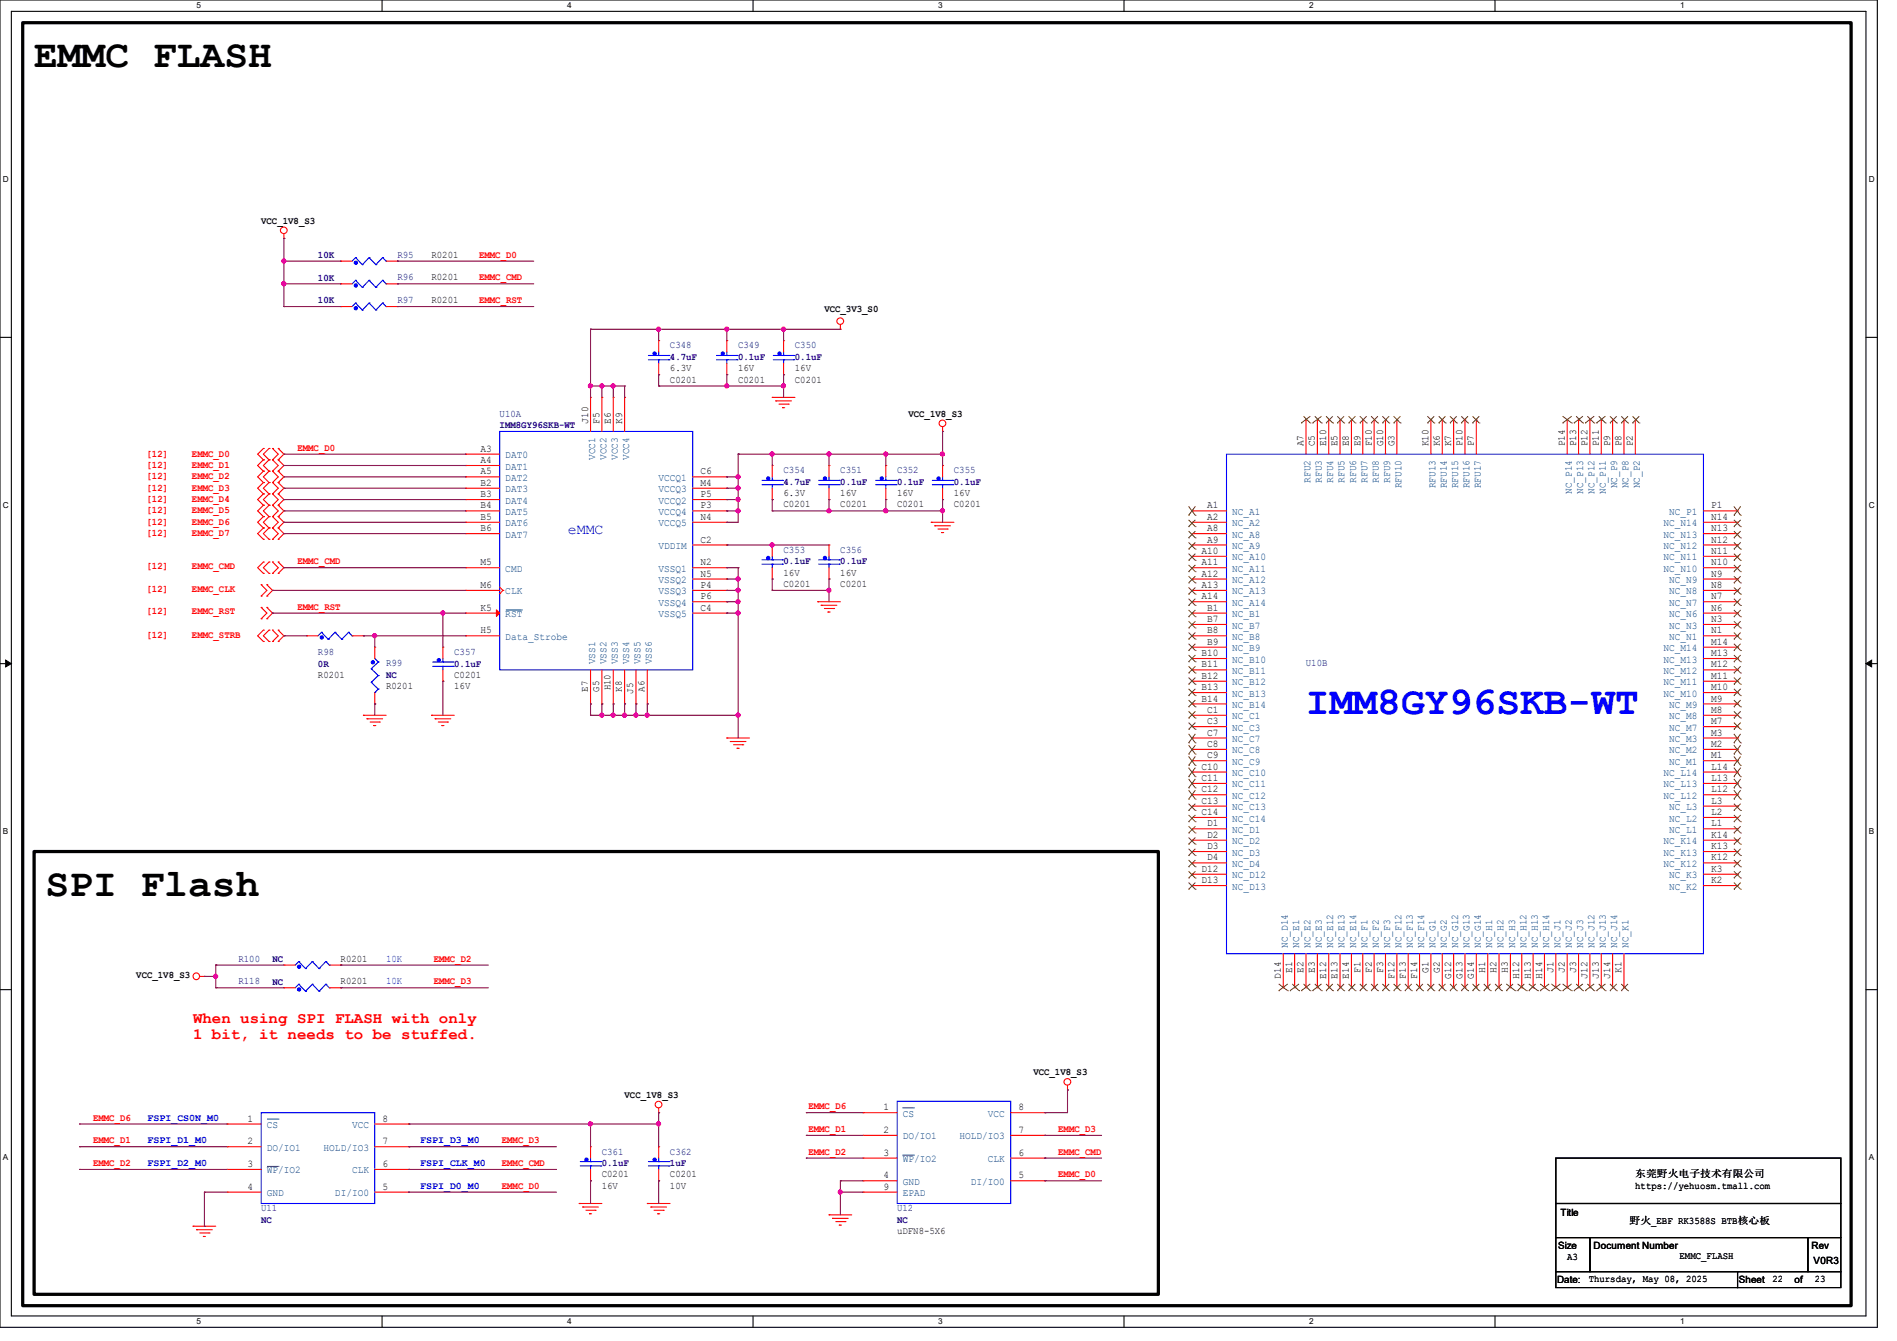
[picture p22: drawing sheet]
<svg xmlns="http://www.w3.org/2000/svg" width="297mm" height="210mm" viewBox="0 0 297 210" stroke-linecap="round" stroke-linejoin="round" font-family="sans-serif">
<defs><g id="words">
<g font-size="6.2">
<text x="5.3" y="10.5">EMMC FLASH</text>
<text x="7.1" y="140.3">SPI Flash</text>
</g>
<text font-size="6.2" fill="#00f" x="204.5" y="111.9">IMM8GY96SKB-WT</text>
<g font-size="2.5" fill="#f00">
<text x="30.2" y="160.2">When using SPI FLASH with only</text>
<text x="30.2" y="162.7">1 bit, it needs to be stuffed.</text>
</g>
<text font-size="2.3" fill="#00f" x="88.9" y="83.7">eMMC</text>
<g font-size="1.6">
<text x="40.9" y="35.1">VCC_1V8_S3</text>
<text x="67.6" y="40.3">R0201</text>
<text x="67.6" y="43.9">R0201</text>
<text x="67.6" y="47.5">R0201</text>
<text x="129.1" y="48.9">VCC_3V3_S0</text>
<text x="104.9" y="59.9">C0201</text>
<text x="104.9" y="58.1">6.3V</text>
<text x="115.6" y="59.9">C0201</text>
<text x="115.6" y="58.1">16V</text>
<text x="124.4" y="59.9">C0201</text>
<text x="124.4" y="58.1">16V</text>
<text x="142.2" y="65.3">VCC_1V8_S3</text>
<text x="75.2" y="70.7">A3</text>
<text x="92.1" y="66.3" transform="rotate(-90 92.1 66.3)">J10</text>
<text x="93.9" y="66.3" transform="rotate(-90 93.9 66.3)">F5</text>
<text x="95.6" y="66.3" transform="rotate(-90 95.6 66.3)">E6</text>
<text x="97.4" y="66.3" transform="rotate(-90 97.4 66.3)">K9</text>
<text x="204.1" y="69.9" transform="rotate(-90 204.1 69.9)">A7</text>
<text x="205.9" y="69.9" transform="rotate(-90 205.9 69.9)">C5</text>
<text x="207.6" y="69.9" transform="rotate(-90 207.6 69.9)">E10</text>
<text x="209.4" y="69.9" transform="rotate(-90 209.4 69.9)">E5</text>
<text x="211.2" y="69.9" transform="rotate(-90 211.2 69.9)">E8</text>
<text x="213" y="69.9" transform="rotate(-90 213 69.9)">E9</text>
<text x="214.8" y="69.9" transform="rotate(-90 214.8 69.9)">F10</text>
<text x="216.5" y="69.9" transform="rotate(-90 216.5 69.9)">G10</text>
<text x="218.3" y="69.9" transform="rotate(-90 218.3 69.9)">G3</text>
<text x="223.6" y="69.9" transform="rotate(-90 223.6 69.9)">K10</text>
<text x="225.4" y="69.9" transform="rotate(-90 225.4 69.9)">K6</text>
<text x="227.2" y="69.9" transform="rotate(-90 227.2 69.9)">K7</text>
<text x="229" y="69.9" transform="rotate(-90 229 69.9)">P10</text>
<text x="230.8" y="69.9" transform="rotate(-90 230.8 69.9)">P7</text>
<text x="245" y="69.9" transform="rotate(-90 245 69.9)">P14</text>
<text x="246.8" y="69.9" transform="rotate(-90 246.8 69.9)">P13</text>
<text x="248.5" y="69.9" transform="rotate(-90 248.5 69.9)">P12</text>
<text x="250.3" y="69.9" transform="rotate(-90 250.3 69.9)">P11</text>
<text x="252.1" y="69.9" transform="rotate(-90 252.1 69.9)">P9</text>
<text x="253.9" y="69.9" transform="rotate(-90 253.9 69.9)">P8</text>
<text x="255.7" y="69.9" transform="rotate(-90 255.7 69.9)">P2</text>
<text x="75.2" y="77.9">B3</text>
<text x="75.2" y="76.1">B2</text>
<text x="75.2" y="74.3">A5</text>
<text x="75.2" y="72.5">A4</text>
<text x="109.7" y="74.3">C6</text>
<text x="109.7" y="77.9">P5</text>
<text x="109.7" y="76.1">M4</text>
<text x="122.7" y="77.7">6.3V</text>
<text x="131.6" y="77.7">16V</text>
<text x="140.4" y="77.7">16V</text>
<text x="149.3" y="77.7">16V</text>
<text x="75.2" y="83.2">B6</text>
<text x="75.2" y="81.4">B5</text>
<text x="75.2" y="79.6">B4</text>
<text x="109.7" y="79.6">P3</text>
<text x="109.7" y="81.4">N4</text>
<text x="122.7" y="79.5">C0201</text>
<text x="131.6" y="79.5">C0201</text>
<text x="140.4" y="79.5">C0201</text>
<text x="149.3" y="79.5">C0201</text>
<text x="189" y="79.6">A1</text>
<text x="189" y="81.4">A2</text>
<text x="189" y="83.2">A8</text>
<text x="267.9" y="79.6">P1</text>
<text x="267.9" y="81.4">N14</text>
<text x="267.9" y="83.2">N13</text>
<text x="75.2" y="88.5">M5</text>
<text x="109.7" y="85">C2</text>
<text x="109.7" y="88.5">N2</text>
<text x="188.1" y="86.7">A10</text>
<text x="188.1" y="88.5">A11</text>
<text x="189" y="85">A9</text>
<text x="267.9" y="85">N12</text>
<text x="267.9" y="86.7">N11</text>
<text x="267.9" y="88.5">N10</text>
<text x="75.2" y="92.1">M6</text>
<text x="75.2" y="95.6">K5</text>
<text x="109.7" y="90.3">N5</text>
<text x="109.7" y="92.1">P4</text>
<text x="109.7" y="93.9">P6</text>
<text x="109.7" y="95.6">C4</text>
<text x="122.7" y="91.9">C0201</text>
<text x="122.7" y="90.1">16V</text>
<text x="131.6" y="91.9">C0201</text>
<text x="131.6" y="90.1">16V</text>
<text x="188.1" y="90.3">A12</text>
<text x="188.1" y="92.1">A13</text>
<text x="188.1" y="93.9">A14</text>
<text x="189" y="95.6">B1</text>
<text x="267.9" y="90.3">N9</text>
<text x="267.9" y="92.1">N8</text>
<text x="267.9" y="93.9">N7</text>
<text x="267.9" y="95.6">N6</text>
<text x="75.2" y="99.2">H5</text>
<text x="189" y="97.4">B7</text>
<text x="189" y="99.2">B8</text>
<text x="189" y="101">B9</text>
<text x="267.9" y="97.4">N3</text>
<text x="267.9" y="99.2">N1</text>
<text x="267.9" y="101">M14</text>
<text x="49.8" y="106.1">R0201</text>
<text x="60.4" y="107.9">R0201</text>
<text x="71.1" y="106.1">C0201</text>
<text x="71.1" y="107.9">16V</text>
<text x="188.1" y="102.7">B10</text>
<text x="188.1" y="104.5">B11</text>
<text x="188.1" y="106.3">B12</text>
<text x="267.9" y="102.7">M13</text>
<text x="267.9" y="104.5">M12</text>
<text x="267.9" y="106.3">M11</text>
<text x="92" y="108.3" transform="rotate(-90 92 108.3)">E7</text>
<text x="93.8" y="108.3" transform="rotate(-90 93.8 108.3)">G5</text>
<text x="95.6" y="108.1" transform="rotate(-90 95.6 108.1)">H10</text>
<text x="97.4" y="108.3" transform="rotate(-90 97.4 108.3)">K8</text>
<text x="99.1" y="108.6" transform="rotate(-90 99.1 108.6)">J5</text>
<text x="100.9" y="108.3" transform="rotate(-90 100.9 108.3)">A6</text>
<text x="188.1" y="108.1">B13</text>
<text x="188.1" y="109.9">B14</text>
<text x="189" y="111.6">C1</text>
<text x="189" y="113.4">C3</text>
<text x="267.9" y="108.1">M10</text>
<text x="267.9" y="109.9">M9</text>
<text x="267.9" y="111.6">M8</text>
<text x="267.9" y="113.4">M7</text>
<text x="189" y="115.2">C7</text>
<text x="189" y="117">C8</text>
<text x="189" y="118.7">C9</text>
<text x="267.9" y="118.7">M1</text>
<text x="267.9" y="117">M2</text>
<text x="267.9" y="115.2">M3</text>
<text x="188.1" y="120.5">C10</text>
<text x="188.1" y="122.3">C11</text>
<text x="188.1" y="124.1">C12</text>
<text x="188.1" y="125.9">C13</text>
<text x="267.9" y="125.9">L3</text>
<text x="267.9" y="124.1">L12</text>
<text x="267.9" y="122.3">L13</text>
<text x="267.9" y="120.5">L14</text>
<text x="188.1" y="127.6">C14</text>
<text x="189" y="129.4">D1</text>
<text x="189" y="131.2">D2</text>
<text x="267.9" y="131.2">K14</text>
<text x="267.9" y="129.4">L1</text>
<text x="267.9" y="127.6">L2</text>
<text x="188.1" y="136.5">D12</text>
<text x="189" y="133">D3</text>
<text x="189" y="134.7">D4</text>
<text x="267.9" y="136.5">K3</text>
<text x="267.9" y="134.7">K12</text>
<text x="267.9" y="133">K13</text>
<text x="188.1" y="138.3">D13</text>
<text x="267.9" y="138.3">K2</text>
<text x="21.3" y="153.1">VCC_1V8_S3</text>
<text x="53.3" y="150.6">R0201</text>
<text x="53.3" y="154.1">R0201</text>
<text x="200.5" y="153.3" transform="rotate(-90 200.5 153.3)">D14</text>
<text x="202.3" y="152.4" transform="rotate(-90 202.3 152.4)">E1</text>
<text x="204.1" y="152.4" transform="rotate(-90 204.1 152.4)">E2</text>
<text x="205.9" y="152.4" transform="rotate(-90 205.9 152.4)">E3</text>
<text x="207.6" y="153.3" transform="rotate(-90 207.6 153.3)">E12</text>
<text x="209.4" y="153.3" transform="rotate(-90 209.4 153.3)">E13</text>
<text x="211.2" y="153.3" transform="rotate(-90 211.2 153.3)">E14</text>
<text x="213" y="152.4" transform="rotate(-90 213 152.4)">F1</text>
<text x="214.8" y="152.4" transform="rotate(-90 214.8 152.4)">F2</text>
<text x="216.5" y="152.4" transform="rotate(-90 216.5 152.4)">F3</text>
<text x="218.3" y="153.3" transform="rotate(-90 218.3 153.3)">F12</text>
<text x="220.1" y="153.3" transform="rotate(-90 220.1 153.3)">F13</text>
<text x="221.9" y="153.3" transform="rotate(-90 221.9 153.3)">F14</text>
<text x="223.6" y="152.4" transform="rotate(-90 223.6 152.4)">G1</text>
<text x="225.4" y="152.4" transform="rotate(-90 225.4 152.4)">G2</text>
<text x="227.2" y="153.3" transform="rotate(-90 227.2 153.3)">G12</text>
<text x="229" y="153.3" transform="rotate(-90 229 153.3)">G13</text>
<text x="230.8" y="153.3" transform="rotate(-90 230.8 153.3)">G14</text>
<text x="232.5" y="152.4" transform="rotate(-90 232.5 152.4)">H1</text>
<text x="234.3" y="152.4" transform="rotate(-90 234.3 152.4)">H2</text>
<text x="236.1" y="152.4" transform="rotate(-90 236.1 152.4)">H3</text>
<text x="237.9" y="153.3" transform="rotate(-90 237.9 153.3)">H12</text>
<text x="239.6" y="153.3" transform="rotate(-90 239.6 153.3)">H13</text>
<text x="241.4" y="153.3" transform="rotate(-90 241.4 153.3)">H14</text>
<text x="243.2" y="152.4" transform="rotate(-90 243.2 152.4)">J1</text>
<text x="245" y="152.4" transform="rotate(-90 245 152.4)">J2</text>
<text x="246.8" y="152.4" transform="rotate(-90 246.8 152.4)">J3</text>
<text x="248.5" y="153.3" transform="rotate(-90 248.5 153.3)">J12</text>
<text x="250.3" y="153.3" transform="rotate(-90 250.3 153.3)">J13</text>
<text x="252.1" y="153.3" transform="rotate(-90 252.1 153.3)">J14</text>
<text x="253.9" y="152.4" transform="rotate(-90 253.9 152.4)">K1</text>
<text x="97.8" y="172">VCC_1V8_S3</text>
<text x="138.3" y="173.9">1</text>
<text x="159.5" y="173.9">8</text>
<text x="161.8" y="168.4">VCC_1V8_S3</text>
<text x="38.8" y="175.6">1</text>
<text x="38.8" y="179.2">2</text>
<text x="59.9" y="175.6">8</text>
<text x="59.9" y="179.2">7</text>
<text x="138.3" y="177.4">2</text>
<text x="159.5" y="177.4">7</text>
<text x="38.8" y="182.8">3</text>
<text x="59.9" y="182.8">6</text>
<text x="94.2" y="184.4">C0201</text>
<text x="104.9" y="184.4">C0201</text>
<text x="138.3" y="181">3</text>
<text x="138.3" y="184.5">4</text>
<text x="159.5" y="184.5">5</text>
<text x="159.5" y="181">6</text>
<text x="256" y="184.4">东莞野火电子技术有限公司</text>
<text x="38.8" y="186.3">4</text>
<text x="59.9" y="186.3">5</text>
<text x="94.2" y="186.1">16V</text>
<text x="104.9" y="186.1">10V</text>
<text x="138.3" y="186.3">9</text>
<text x="244.3" y="190.5">Title</text>
<text x="255.1" y="191.6">野火_EBF RK3588S BTB核心板</text>
<text x="256" y="186.1">https://yehuosm.tmall.com</text>
<text x="140.4" y="193.3">uDFN8-5X6</text>
<text x="243.9" y="195.6">Size</text>
<text x="245.3" y="197.4">A3</text>
<text x="249.5" y="195.6">Document Number</text>
<text x="263" y="197.1">EMMC_FLASH</text>
<text x="283.6" y="195.6">Rev</text>
<text x="283.9" y="197.9">V0R3</text>
<text x="243.8" y="200.9">Date:</text>
<text x="248.7" y="200.7">Thursday, May 08, 2025</text>
<text x="272.2" y="200.9">Sheet</text>
<text x="277.5" y="200.7">22</text>
<text x="280.9" y="200.9">of</text>
<text x="284.1" y="200.7">23</text>
</g>
<g font-size="1.6" fill="#000080">
<text x="49.8" y="40.4">10K</text>
<text x="62.2" y="40.3">R95</text>
<text x="49.8" y="43.9">10K</text>
<text x="49.8" y="47.5">10K</text>
<text x="62.2" y="43.9">R96</text>
<text x="62.2" y="47.5">R97</text>
<text x="104.9" y="54.6">C348</text>
<text x="104.9" y="56.4">4.7uF</text>
<text x="115.6" y="54.6">C349</text>
<text x="115.6" y="56.4">0.1uF</text>
<text x="124.4" y="54.6">C350</text>
<text x="124.4" y="56.4">0.1uF</text>
<text x="78.2" y="65.2">U10A</text>
<text x="78.2" y="67.1">IMM8GY96SKB-WT</text>
<text x="122.7" y="74.1">C354</text>
<text x="122.7" y="75.9">4.7uF</text>
<text x="131.6" y="74.1">C351</text>
<text x="131.6" y="75.9">0.1uF</text>
<text x="140.4" y="74.1">C352</text>
<text x="140.4" y="75.9">0.1uF</text>
<text x="149.3" y="74.1">C355</text>
<text x="149.3" y="75.9">0.1uF</text>
<text x="122.7" y="86.6">C353</text>
<text x="122.7" y="88.4">0.1uF</text>
<text x="131.6" y="86.6">C356</text>
<text x="131.6" y="88.4">0.1uF</text>
<text x="49.8" y="102.6">R98</text>
<text x="49.8" y="104.4">0R</text>
<text x="60.4" y="104.4">R99</text>
<text x="60.4" y="106.2">NC</text>
<text x="71.1" y="102.6">C357</text>
<text x="71.1" y="104.4">0.1uF</text>
<text x="204.5" y="104.4">U10B</text>
<text x="37.3" y="150.6">R100</text>
<text x="37.3" y="154.1">R118</text>
<text x="42.7" y="150.6">NC</text>
<text x="42.7" y="154.2">NC</text>
<text x="94.2" y="180.8">C361</text>
<text x="94.2" y="182.6">0.1uF</text>
<text x="104.9" y="180.8">C362</text>
<text x="104.9" y="182.6">1uF</text>
<text x="40.9" y="189.7">U11</text>
<text x="40.9" y="191.5">NC</text>
<text x="140.4" y="189.7">U12</text>
<text x="140.4" y="191.5">NC</text>
</g>
<g font-size="1.6" fill="#f00">
<text x="75" y="40.3">EMMC_D0</text>
<text x="75" y="43.9">EMMC_CMD</text>
<text x="75" y="47.5">EMMC_RST</text>
<text x="22.9" y="71.5">[12]</text>
<text x="30.1" y="71.5">EMMC_D0</text>
<text x="46.6" y="70.6">EMMC_D0</text>
<text x="22.9" y="73.3">[12]</text>
<text x="22.9" y="75.1">[12]</text>
<text x="22.9" y="76.8">[12]</text>
<text x="30.1" y="73.3">EMMC_D1</text>
<text x="30.1" y="75.1">EMMC_D2</text>
<text x="30.1" y="76.8">EMMC_D3</text>
<text x="22.9" y="78.6">[12]</text>
<text x="22.9" y="80.4">[12]</text>
<text x="22.9" y="82.2">[12]</text>
<text x="22.9" y="83.9">[12]</text>
<text x="30.1" y="78.6">EMMC_D4</text>
<text x="30.1" y="80.4">EMMC_D5</text>
<text x="30.1" y="82.2">EMMC_D6</text>
<text x="30.1" y="83.9">EMMC_D7</text>
<text x="22.9" y="89.1">[12]</text>
<text x="30.1" y="89.1">EMMC_CMD</text>
<text x="46.6" y="88.3">EMMC_CMD</text>
<text x="22.9" y="92.7">[12]</text>
<text x="30.1" y="92.7">EMMC_CLK</text>
<text x="46.6" y="95.5">EMMC_RST</text>
<text x="22.9" y="99.9">[12]</text>
<text x="22.9" y="96.2">[12]</text>
<text x="30.1" y="99.9">EMMC_STRB</text>
<text x="30.1" y="96.2">EMMC_RST</text>
<text x="67.9" y="150.6">EMMC_D2</text>
<text x="67.9" y="154.1">EMMC_D3</text>
<text x="126.6" y="173.7">EMMC_D6</text>
<text x="14.6" y="179">EMMC_D1</text>
<text x="14.6" y="175.5">EMMC_D6</text>
<text x="78.6" y="179">EMMC_D3</text>
<text x="126.6" y="177.2">EMMC_D1</text>
<text x="165.7" y="177.2">EMMC_D3</text>
<text x="14.6" y="182.6">EMMC_D2</text>
<text x="78.6" y="182.6">EMMC_CMD</text>
<text x="126.6" y="180.8">EMMC_D2</text>
<text x="165.7" y="184.4">EMMC_D0</text>
<text x="165.7" y="180.8">EMMC_CMD</text>
<text x="78.6" y="186.1">EMMC_D0</text>
</g>
<g font-size="1.6" fill="#004080">
<text x="79.1" y="71.8">DAT0</text>
<text x="79.1" y="77.1">DAT3</text>
<text x="79.1" y="75.3">DAT2</text>
<text x="79.1" y="73.5">DAT1</text>
<text x="93.2" y="72" transform="rotate(-90 93.2 72)">VCC1</text>
<text x="95" y="72" transform="rotate(-90 95 72)">VCC2</text>
<text x="96.7" y="72" transform="rotate(-90 96.7 72)">VCC3</text>
<text x="98.5" y="72" transform="rotate(-90 98.5 72)">VCC4</text>
<text x="103.1" y="75.3">VCCQ1</text>
<text x="103.1" y="77.1">VCCQ3</text>
<text x="205.2" y="75.6" transform="rotate(-90 205.2 75.6)">RFU2</text>
<text x="207" y="75.6" transform="rotate(-90 207 75.6)">RFU3</text>
<text x="208.7" y="75.6" transform="rotate(-90 208.7 75.6)">RFU4</text>
<text x="210.5" y="75.6" transform="rotate(-90 210.5 75.6)">RFU5</text>
<text x="212.3" y="75.6" transform="rotate(-90 212.3 75.6)">RFU6</text>
<text x="214.1" y="75.6" transform="rotate(-90 214.1 75.6)">RFU7</text>
<text x="215.9" y="75.6" transform="rotate(-90 215.9 75.6)">RFU8</text>
<text x="217.6" y="75.6" transform="rotate(-90 217.6 75.6)">RFU9</text>
<text x="219.4" y="76.5" transform="rotate(-90 219.4 76.5)">RFU10</text>
<text x="224.7" y="76.5" transform="rotate(-90 224.7 76.5)">RFU13</text>
<text x="226.5" y="76.5" transform="rotate(-90 226.5 76.5)">RFU14</text>
<text x="228.3" y="76.5" transform="rotate(-90 228.3 76.5)">RFU15</text>
<text x="230.1" y="76.5" transform="rotate(-90 230.1 76.5)">RFU16</text>
<text x="231.9" y="76.5" transform="rotate(-90 231.9 76.5)">RFU17</text>
<text x="246.1" y="77.4" transform="rotate(-90 246.1 77.4)">NC_P14</text>
<text x="247.9" y="77.4" transform="rotate(-90 247.9 77.4)">NC_P13</text>
<text x="249.6" y="77.4" transform="rotate(-90 249.6 77.4)">NC_P12</text>
<text x="251.4" y="77.4" transform="rotate(-90 251.4 77.4)">NC_P11</text>
<text x="253.2" y="76.5" transform="rotate(-90 253.2 76.5)">NC_P9</text>
<text x="255" y="76.5" transform="rotate(-90 255 76.5)">NC_P8</text>
<text x="256.8" y="76.5" transform="rotate(-90 256.8 76.5)">NC_P2</text>
<text x="79.1" y="82.4">DAT6</text>
<text x="79.1" y="80.6">DAT5</text>
<text x="79.1" y="78.9">DAT4</text>
<text x="103.1" y="78.9">VCCQ2</text>
<text x="103.1" y="80.6">VCCQ4</text>
<text x="103.1" y="82.4">VCCQ5</text>
<text x="192.9" y="80.6">NC_A1</text>
<text x="192.9" y="82.4">NC_A2</text>
<text x="260.5" y="82.4">NC_N14</text>
<text x="261.3" y="80.6">NC_P1</text>
<text x="79.1" y="89.5">CMD</text>
<text x="79.1" y="84.2">DAT7</text>
<text x="103.1" y="86">VDDIM</text>
<text x="103.1" y="89.5">VSSQ1</text>
<text x="192.9" y="84.2">NC_A8</text>
<text x="192.9" y="86">NC_A9</text>
<text x="192.9" y="87.8">NC_A10</text>
<text x="192.9" y="89.5">NC_A11</text>
<text x="260.5" y="84.2">NC_N13</text>
<text x="260.5" y="86">NC_N12</text>
<text x="260.5" y="87.8">NC_N11</text>
<text x="260.5" y="89.5">NC_N10</text>
<text x="79.1" y="93.1">CLK</text>
<text x="103.1" y="91.3">VSSQ2</text>
<text x="103.1" y="93.1">VSSQ3</text>
<text x="103.1" y="94.9">VSSQ4</text>
<text x="192.9" y="91.3">NC_A12</text>
<text x="192.9" y="93.1">NC_A13</text>
<text x="192.9" y="94.9">NC_A14</text>
<text x="261.3" y="91.3">NC_N9</text>
<text x="261.3" y="93.1">NC_N8</text>
<text x="261.3" y="94.9">NC_N7</text>
<text x="79.1" y="96.6">RST</text>
<text x="79.1" y="100.2">Data_Strobe</text>
<text x="103.1" y="96.6">VSSQ5</text>
<text x="192.9" y="96.6">NC_B1</text>
<text x="192.9" y="98.4">NC_B7</text>
<text x="192.9" y="100.2">NC_B8</text>
<text x="192.9" y="102">NC_B9</text>
<text x="260.5" y="102">NC_M14</text>
<text x="261.3" y="96.6">NC_N6</text>
<text x="261.3" y="98.4">NC_N3</text>
<text x="261.3" y="100.2">NC_N1</text>
<text x="93.2" y="104" transform="rotate(-90 93.2 104)">VSS1</text>
<text x="95" y="104" transform="rotate(-90 95 104)">VSS2</text>
<text x="96.7" y="104" transform="rotate(-90 96.7 104)">VSS3</text>
<text x="98.5" y="104" transform="rotate(-90 98.5 104)">VSS4</text>
<text x="100.3" y="104" transform="rotate(-90 100.3 104)">VSS5</text>
<text x="102.1" y="104" transform="rotate(-90 102.1 104)">VSS6</text>
<text x="192.9" y="103.8">NC_B10</text>
<text x="192.9" y="105.5">NC_B11</text>
<text x="192.9" y="107.3">NC_B12</text>
<text x="260.5" y="103.8">NC_M13</text>
<text x="260.5" y="105.5">NC_M12</text>
<text x="260.5" y="107.3">NC_M11</text>
<text x="192.9" y="109.1">NC_B13</text>
<text x="192.9" y="110.9">NC_B14</text>
<text x="192.9" y="112.6">NC_C1</text>
<text x="260.5" y="109.1">NC_M10</text>
<text x="261.3" y="110.9">NC_M9</text>
<text x="261.3" y="112.6">NC_M8</text>
<text x="192.9" y="114.4">NC_C3</text>
<text x="192.9" y="116.2">NC_C7</text>
<text x="192.9" y="118">NC_C8</text>
<text x="192.9" y="119.8">NC_C9</text>
<text x="261.3" y="119.8">NC_M1</text>
<text x="261.3" y="118">NC_M2</text>
<text x="261.3" y="114.4">NC_M7</text>
<text x="261.3" y="116.2">NC_M3</text>
<text x="192.9" y="121.5">NC_C10</text>
<text x="192.9" y="123.3">NC_C11</text>
<text x="192.9" y="125.1">NC_C12</text>
<text x="260.5" y="125.1">NC_L12</text>
<text x="260.5" y="123.3">NC_L13</text>
<text x="260.5" y="121.5">NC_L14</text>
<text x="192.9" y="126.9">NC_C13</text>
<text x="192.9" y="128.7">NC_C14</text>
<text x="192.9" y="130.4">NC_D1</text>
<text x="261.3" y="130.4">NC_L1</text>
<text x="261.3" y="128.7">NC_L2</text>
<text x="261.3" y="126.9">NC_L3</text>
<text x="192.9" y="132.2">NC_D2</text>
<text x="192.9" y="134">NC_D3</text>
<text x="192.9" y="135.8">NC_D4</text>
<text x="192.9" y="137.5">NC_D12</text>
<text x="260.5" y="135.8">NC_K12</text>
<text x="260.5" y="134">NC_K13</text>
<text x="260.5" y="132.2">NC_K14</text>
<text x="261.3" y="137.5">NC_K3</text>
<text x="192.9" y="139.3">NC_D13</text>
<text x="261.3" y="139.3">NC_K2</text>
<text x="201.6" y="148.5" transform="rotate(-90 201.6 148.5)">NC_D14</text>
<text x="203.4" y="148.5" transform="rotate(-90 203.4 148.5)">NC_E1</text>
<text x="205.2" y="148.5" transform="rotate(-90 205.2 148.5)">NC_E2</text>
<text x="207" y="148.5" transform="rotate(-90 207 148.5)">NC_E3</text>
<text x="208.7" y="148.5" transform="rotate(-90 208.7 148.5)">NC_E12</text>
<text x="210.5" y="148.5" transform="rotate(-90 210.5 148.5)">NC_E13</text>
<text x="212.3" y="148.5" transform="rotate(-90 212.3 148.5)">NC_E14</text>
<text x="214.1" y="148.5" transform="rotate(-90 214.1 148.5)">NC_F1</text>
<text x="215.9" y="148.5" transform="rotate(-90 215.9 148.5)">NC_F2</text>
<text x="217.6" y="148.5" transform="rotate(-90 217.6 148.5)">NC_F3</text>
<text x="219.4" y="148.5" transform="rotate(-90 219.4 148.5)">NC_F12</text>
<text x="221.2" y="148.5" transform="rotate(-90 221.2 148.5)">NC_F13</text>
<text x="223" y="148.5" transform="rotate(-90 223 148.5)">NC_F14</text>
<text x="224.7" y="148.5" transform="rotate(-90 224.7 148.5)">NC_G1</text>
<text x="226.5" y="148.5" transform="rotate(-90 226.5 148.5)">NC_G2</text>
<text x="228.3" y="148.5" transform="rotate(-90 228.3 148.5)">NC_G12</text>
<text x="230.1" y="148.5" transform="rotate(-90 230.1 148.5)">NC_G13</text>
<text x="231.9" y="148.5" transform="rotate(-90 231.9 148.5)">NC_G14</text>
<text x="233.6" y="148.5" transform="rotate(-90 233.6 148.5)">NC_H1</text>
<text x="235.4" y="148.5" transform="rotate(-90 235.4 148.5)">NC_H2</text>
<text x="237.2" y="148.5" transform="rotate(-90 237.2 148.5)">NC_H3</text>
<text x="239" y="148.5" transform="rotate(-90 239 148.5)">NC_H12</text>
<text x="240.7" y="148.5" transform="rotate(-90 240.7 148.5)">NC_H13</text>
<text x="242.5" y="148.5" transform="rotate(-90 242.5 148.5)">NC_H14</text>
<text x="244.3" y="148.5" transform="rotate(-90 244.3 148.5)">NC_J1</text>
<text x="246.1" y="148.5" transform="rotate(-90 246.1 148.5)">NC_J2</text>
<text x="247.9" y="148.5" transform="rotate(-90 247.9 148.5)">NC_J3</text>
<text x="249.6" y="148.5" transform="rotate(-90 249.6 148.5)">NC_J12</text>
<text x="251.4" y="148.5" transform="rotate(-90 251.4 148.5)">NC_J13</text>
<text x="253.2" y="148.5" transform="rotate(-90 253.2 148.5)">NC_J14</text>
<text x="255" y="148.5" transform="rotate(-90 255 148.5)">NC_K1</text>
<text x="41.8" y="176.7">CS</text>
<text x="55.1" y="176.7">VCC</text>
<text x="141.3" y="174.9">CS</text>
<text x="141.3" y="178.4">DO/IO1</text>
<text x="150.2" y="178.4">HOLD/IO3</text>
<text x="154.7" y="174.9">VCC</text>
<text x="41.8" y="180.2">DO/IO1</text>
<text x="41.8" y="183.8">WP/IO2</text>
<text x="50.7" y="180.2">HOLD/IO3</text>
<text x="55.1" y="183.8">CLK</text>
<text x="141.3" y="182">WP/IO2</text>
<text x="141.3" y="185.5">GND</text>
<text x="152" y="185.5">DI/IO0</text>
<text x="154.7" y="182">CLK</text>
<text x="41.8" y="187.3">GND</text>
<text x="52.4" y="187.3">DI/IO0</text>
<text x="141.3" y="187.3">EPAD</text>
</g>
<g font-size="1.6" fill="#00f">
<text x="60.4" y="150.6">10K</text>
<text x="60.4" y="154.1">10K</text>
<text x="23.1" y="175.5">FSPI_CS0N_M0</text>
<text x="23.1" y="179.1">FSPI_D1_M0</text>
<text x="65.8" y="179.1">FSPI_D3_M0</text>
<text x="23.1" y="182.6">FSPI_D2_M0</text>
<text x="65.8" y="182.6">FSPI_CLK_M0</text>
<text x="65.8" y="186.2">FSPI_D0_M0</text>
</g>
<g font-size="1.3">
<text x="30.8" y="1.3">5</text>
<text x="88.8" y="1.3">4</text>
<text x="146.9" y="1.3">3</text>
<text x="205" y="1.3">2</text>
<text x="263.1" y="1.3">1</text>
<text x=".5" y="28.4">D</text>
<text x="292.6" y="28.4">D</text>
<text x=".5" y="79.5">C</text>
<text x="292.6" y="79.5">C</text>
<text x=".5" y="130.6">B</text>
<text x="292.6" y="130.6">B</text>
<text x=".5" y="181.7">A</text>
<text x="292.6" y="181.7">A</text>
<text x="30.8" y="207.4">5</text>
<text x="88.8" y="207.4">4</text>
<text x="146.9" y="207.4">3</text>
<text x="205" y="207.4">2</text>
<text x="263.1" y="207.4">1</text>
</g>
</g></defs>
<path d="M0 0h293.9v207.9h-293.9zM1.8 1.8h290.3v204.3h-290.3z" fill="none" stroke="#000" stroke-width=".17"/>
<g fill="#fff">
<path d="M30.8 .2h.7v1.4h-.7z"/>
<path d="M30.8 206.2h.7v1.4h-.7z"/>
</g>
<path d="M59.8 0v1.8M59.8 206.1v1.8" fill="none" stroke="#000" stroke-width=".17"/>
<g fill="#fff">
<path d="M88.8 .2h.7v1.4h-.7z"/>
<path d="M88.8 206.2h.7v1.4h-.7z"/>
</g>
<path d="M117.9 0v1.8M117.9 206.1v1.8" fill="none" stroke="#000" stroke-width=".17"/>
<g fill="#fff">
<path d="M146.9 .2h.7v1.4h-.7z"/>
<path d="M146.9 206.2h.7v1.4h-.7z"/>
</g>
<path d="M176 0v1.8M176 206.1v1.8" fill="none" stroke="#000" stroke-width=".17"/>
<g fill="#fff">
<path d="M205 .2h.7v1.4h-.7z"/>
<path d="M205 206.2h.7v1.4h-.7z"/>
</g>
<path d="M234.1 0v1.8M234.1 206.1v1.8" fill="none" stroke="#000" stroke-width=".17"/>
<g fill="#fff">
<path d="M263.1 .2h.6v1.4h-.6z"/>
<path d="M263.1 206.2h.6v1.4h-.6z"/>
<path d="M.5 27.3h.9v1.4h-.9z"/>
<path d="M292.6 27.3h.9v1.4h-.9z"/>
<path d="M.5 78.4h.9v1.4h-.9z"/>
<path d="M292.6 78.4h.9v1.4h-.9z"/>
</g>
<path d="M0 52.8h1.8M292.1 52.8h1.8" fill="none" stroke="#000" stroke-width=".17"/>
<g fill="#fff">
<path d="M.5 129.5h.8v1.4h-.8z"/>
<path d="M292.6 129.5h.8v1.4h-.8z"/>
</g>
<path d="M0 103.9h1.8M292.1 103.9h1.8" fill="none" stroke="#000" stroke-width=".17"/>
<path d="M.9 103.4l.9 .5-.9 .5zM292.1 103.9l.9-.5v1z" fill="#000" stroke="#000" stroke-width=".16"/>
<g fill="#fff">
<path d="M.5 180.5h.8v1.4h-.8z"/>
<path d="M292.6 180.5h.8v1.4h-.8z"/>
</g>
<path d="M0 155h1.8M292.1 155h1.8M243.6 181.4h44.6v7.1h-44.6zM243.6 188.5h44.6v5.3h-44.6zM243.6 193.8h5.3v5.3h-5.3zM243.6 199.1h28.4v2.5h-28.4zM248.9 193.8h34.1v5.3h-34.1zM272 199.1h16.2v2.5h-16.2zM283 193.8h5.2v5.3h-5.2z" fill="none" stroke="#000" stroke-width=".17"/>
<path d="M3.6 3.6h286.2v200.9h-286.2zM5.3 133.3h176.1v69.4h-176.1z" fill="none" stroke="#000" stroke-width=".51"/>
<g fill="none" stroke="#f00" stroke-width=".17">
<path d="M44.4 37.3h.1M44.4 36.6v.7M53.3 44.4h.1M53.3 40.9h.1M53.3 48h.1M53.3 44.4h1.8M53.3 40.9h1.8M53.3 48h1.8M60.5 44.4h1.7M60.5 40.9h1.7M60.5 48h1.7M62.2 44.4h.1"/>
<path d="M62.2 40.9h.1M62.2 48h.1M103.1 53.3h.1M103.1 58.7h.1M103.1 53.3v1.8M103.1 56.9v1.8M113.8 53.3h.1M113.8 58.7h.1M113.8 53.3v1.8M113.8 56.9v1.8M122.7 53.3h.1M122.7 58.7h.1"/>
<path d="M122.7 53.3v1.8M122.7 56.9v1.8M131.6 51.6h.1M131.6 50.8v.8M41.2 70.2h.1M41.2 72h.1M41.2 73.8h.1M41.2 75.6h.1M41.2 77.3h.1M41.2 79.1h.1M41.2 70.2l-.9 .9 .9 .9M41.2 72l-.9 .9 .9 .9"/>
<path d="M41.2 73.8l-.9 .9 .9 .9M41.2 75.6l-.9 .9 .9 .8M41.2 77.3l-.9 .9 .9 .9M41.2 79.1l-.9 .9 .9 .9M42.1 72h.1M42.1 70.2h.1M42.1 73.8h.1M42.1 75.6h.1M42.1 77.3h.1M42.1 79.1h.1M42.1 70.2l-.9 .9 .9 .9M42.1 72l-.9 .9 .9 .9"/>
<path d="M42.1 73.8l-.9 .9 .9 .9M42.1 75.6l-.9 .9 .9 .8M42.1 77.3l-.9 .9 .9 .9M42.1 79.1l-.9 .9 .9 .9M42.7 72h.1M42.7 70.2h.1M42.7 73.8h.1M42.7 75.6h.1M42.7 77.3h.1M42.7 79.1h.1M42.7 70.2l.9 .9-.9 .9M42.7 72l.9 .9-.9 .9"/>
<path d="M42.7 73.8l.9 .9-.9 .9M42.7 75.6l.9 .9-.9 .8M42.7 77.3l.9 .9-.9 .9M42.7 79.1l.9 .9-.9 .9M43.6 70.2h.1M43.6 72h.1M43.6 73.8h.1M43.6 75.6h.1M43.6 77.3h.1M43.6 79.1h.1M43.6 70.2l.8 .9-.8 .9M43.6 72l.8 .9-.8 .9"/>
<path d="M43.6 73.8l.8 .9-.8 .9M43.6 75.6l.8 .9-.8 .8M43.6 77.3l.8 .9-.8 .9M43.6 79.1l.8 .9-.8 .9M72.9 78.2h.1M72.9 76.5h.1M72.9 74.7h.1M72.9 72.9h.1M72.9 71.1h.1M72.9 74.7h5.3M72.9 78.2h5.3M72.9 76.5h5.3"/>
<path d="M72.9 72.9h5.3M72.9 71.1h5.3M92.5 62.2h.1M92.5 62.2v5.4M94.2 62.2h.1M94.2 62.2v5.4M96 62.2h.1M96 62.2v5.4M97.8 62.2h.1M97.8 62.2v5.4M108.5 74.7h5.3M108.5 78.2h5.3"/>
<path d="M108.5 76.5h5.3M113.8 74.7h.1M113.8 78.2h.1M113.8 76.5h.1M120.9 62.2h.1M120.9 72.9h.1M120.9 78.2h.1M120.9 62.2h3.6M120.9 72.9v1.8M120.9 76.5v1.7M121.5 62.8h.1M121.5 62.8h2.4"/>
<path d="M122 63.3h1.4M122.5 63.8h.1M122.5 63.8h.4M123.4 63.3h.1M129.8 72.9h.1M129.8 78.2h.1M129.8 72.9v1.8M129.8 76.5v1.7M138.7 72.9h.1M138.7 78.2h.1M138.7 72.9v1.8M138.7 76.5v1.7"/>
<path d="M147.6 67.6h.1M147.6 72.9h.1M147.6 78.2h.1M147.6 66.8v.8M147.6 72.9v1.8M147.6 76.5v1.7M204.5 65.8h.1M204.5 65.8v5.3M206.2 65.8h.1M206.2 65.8v5.3M208 65.8h.1M208 65.8v5.3"/>
<path d="M209.8 65.8h.1M209.8 65.8v5.3M211.6 65.8h.1M211.6 65.8v5.3M213.4 65.8h.1M213.4 65.8v5.3M215.1 65.8h.1M215.1 65.8v5.3M216.9 65.8h.1M216.9 65.8v5.3M218.7 65.8h.1M218.7 65.8v5.3"/>
<path d="M224 65.8h.1M224 65.8v5.3M225.8 65.8h.1M225.8 65.8v5.3M227.6 65.8h.1M227.6 65.8v5.3M229.4 65.8h.1M229.4 65.8v5.3M231.1 65.8h.1M231.1 65.8v5.3M245.4 65.8h.1M245.4 65.8v5.3"/>
<path d="M247.1 65.8h.1M247.1 65.8v5.3M248.9 65.8h.1M248.9 65.8v5.3M250.7 65.8h.1M250.7 65.8v5.3M252.5 65.8h.1M252.5 65.8v5.3M254.3 65.8h.1M254.3 65.8v5.3M256 65.8h.1M256 65.8v5.3"/>
<path d="M40.9 91.6h.1M40.9 93.3h.1M40.9 95.1h.1M40.9 96.9h.1M40.9 91.6l.9 .9-.9 .8M40.9 95.1l.9 .9-.9 .9M41.2 80.9h.1M41.2 82.7h.1M41.2 84.5h.1M41.2 89.8h.1M41.2 88h.1M41.2 98.7h.1"/>
<path d="M41.2 80.9l-.9 .9 .9 .9M41.2 82.7l-.9 .9 .9 .9M41.2 88l-.9 .9 .9 .9M41.2 98.7l-.9 .9 .9 .9M41.8 93.3h.1M41.8 91.6h.1M41.8 96.9h.1M41.8 95.1h.1M41.8 91.6l.9 .9-.9 .8M41.8 95.1l.9 .9-.9 .9M42.1 80.9h.1M42.1 82.7h.1"/>
<path d="M42.1 84.5h.1M42.1 88h.1M42.1 89.8h.1M42.1 98.7h.1M42.1 80.9l-.9 .9 .9 .9M42.1 82.7l-.9 .9 .9 .9M42.1 88l-.9 .9 .9 .9M42.1 98.7l-.9 .9 .9 .9M42.7 80.9h.1M42.7 82.7h.1M42.7 84.5h.1M42.7 88h.1"/>
<path d="M42.7 89.8h.1M42.7 98.7h.1M42.7 80.9l.9 .9-.9 .9M42.7 82.7l.9 .9-.9 .9M42.7 88l.9 .9-.9 .9M42.7 98.7l.9 .9-.9 .9M43.6 80.9h.1M43.6 82.7h.1M43.6 84.5h.1M43.6 89.8h.1M43.6 88h.1M43.6 98.7h.1"/>
<path d="M43.6 80.9l.8 .9-.8 .9M43.6 82.7l.8 .9-.8 .9M43.6 88l.8 .9-.8 .9M43.6 98.7l.8 .9-.8 .9M48 99.6h.1M48 99.6h1.8M55.1 99.6h1.8M56.9 99.6h.1M72.9 92.5h.1M72.9 88.9h.1M72.9 96h.1M72.9 83.6h.1"/>
<path d="M72.9 81.8h.1M72.9 80h.1M72.9 99.6h.1M72.9 81.8h5.3M72.9 80h5.3M72.9 83.6h5.3M72.9 88.9h5.3M72.9 92.5h5.3M72.9 96h5.3M72.9 99.6h5.3M78.2 93h.1M78.2 91.9l.5 .6"/>
<path d="M78.7 92.5h.1M78.7 92.5l-.5 .5M108.5 94.2h5.3M108.5 81.8h5.3M108.5 80h5.3M108.5 85.3h5.3M108.5 88.9h5.3M108.5 90.7h5.3M108.5 92.5h5.3M108.5 96h5.3M113.8 85.3h.1M113.8 80h.1"/>
<path d="M113.8 81.8h.1M113.8 88.9h.1M113.8 90.7h.1M113.8 92.5h.1M113.8 94.2h.1M113.8 96h.1M120.9 85.3h.1M120.9 90.7h.1M120.9 85.3v1.8M120.9 88.9v1.8M128 94.2h.1M128 94.2h3.6"/>
<path d="M128.6 94.8h.1M128.6 94.8h2.4M129.1 95.3h1.4M129.6 95.8h.1M129.6 95.8h.4M129.8 85.3h.1M129.8 90.7h.1M129.8 85.3v1.8M129.8 88.9v1.8M130.5 95.3h.1M145.8 81.8h.1M145.8 81.8h3.6"/>
<path d="M146.3 82.3h.1M146.3 82.3h2.5M146.9 82.8h1.4M147.4 83.4h.1M147.4 83.4h.3M148.3 82.8h.1M186.7 80h.1M186.7 81.8h.1M186.7 83.6h.1M186.7 85.3h.1M186.7 87.1h.1M186.7 88.9h.1"/>
<path d="M186.7 90.7h.1M186.7 92.5h.1M186.7 94.2h.1M186.7 96h.1M186.7 97.8h.1M186.7 99.6h.1M186.7 94.2h5.3M186.7 81.8h5.3M186.7 80h5.3M186.7 83.6h5.3M186.7 85.3h5.3M186.7 87.1h5.3"/>
<path d="M186.7 88.9h5.3M186.7 90.7h5.3M186.7 92.5h5.3M186.7 96h5.3M186.7 97.8h5.3M186.7 99.6h5.3M266.7 94.2h5.3M266.7 81.8h5.3M266.7 80h5.3M266.7 83.6h5.3M266.7 85.3h5.3M266.7 87.1h5.3"/>
<path d="M266.7 88.9h5.3M266.7 90.7h5.3M266.7 92.5h5.3M266.7 96h5.3M266.7 97.8h5.3M266.7 99.6h5.3M272 80h.1M272 81.8h.1M272 83.6h.1M272 85.3h.1M272 87.1h.1M272 88.9h.1"/>
<path d="M272 90.7h.1M272 92.5h.1M272 94.2h.1M272 96h.1M272 97.8h.1M272 99.6h.1M41.2 100.5h.1M42.1 100.5h.1M42.7 100.5h.1M43.6 100.5h.1M56.9 112h.1M56.9 112h3.6"/>
<path d="M57.4 112.6h.1M57.4 112.6h2.5M58 113.1h1.4M58.5 113.6h.1M58.5 113.6h.3M58.7 101.3h.1M58.7 110.2h.1M58.7 101.3v1.8M58.7 108.5v1.7M59.4 113.1h.1M67.6 112h.1M67.6 112h3.5"/>
<path d="M68.1 112.6h.1M68.1 112.6h2.5M68.6 113.1h1.5M69.2 113.6h.1M69.2 113.6h.3M69.3 101.3h.1M69.3 106.7h.1M69.3 101.3v1.8M69.3 104.9v1.8M70.1 113.1h.1M92.5 110.2h.1M92.5 104.9v5.3"/>
<path d="M94.2 110.2h.1M94.2 104.9v5.3M96 110.2h.1M96 104.9v5.3M97.8 110.2h.1M97.8 104.9v5.3M99.6 110.2h.1M99.6 104.9v5.3M101.3 110.2h.1M101.3 104.9v5.3M113.8 115.6h.1M113.8 115.6h3.5"/>
<path d="M114.3 116.1h.1M114.3 116.1h2.5M114.9 116.6h1.4M115.4 117.2h.1M115.4 117.2h.3M116.3 116.6h.1M186.7 101.3h.1M186.7 103.1h.1M186.7 104.9h.1M186.7 106.7h.1M186.7 108.5h.1M186.7 110.2h.1"/>
<path d="M186.7 112h.1M186.7 113.8h.1M186.7 115.6h.1M186.7 117.3h.1M186.7 119.1h.1M186.7 112h5.3M186.7 115.6h5.3M186.7 101.3h5.3M186.7 103.1h5.3M186.7 104.9h5.3M186.7 106.7h5.3M186.7 108.5h5.3"/>
<path d="M186.7 110.2h5.3M186.7 113.8h5.3M186.7 117.3h5.3M186.7 119.1h5.3M266.7 112h5.3M266.7 115.6h5.3M266.7 101.3h5.3M266.7 103.1h5.3M266.7 104.9h5.3M266.7 106.7h5.3M266.7 108.5h5.3M266.7 110.2h5.3"/>
<path d="M266.7 113.8h5.3M266.7 117.3h5.3M266.7 119.1h5.3M272 119.1h.1M272 117.3h.1M272 101.3h.1M272 103.1h.1M272 104.9h.1M272 106.7h.1M272 108.5h.1M272 110.2h.1M272 112h.1"/>
<path d="M272 113.8h.1M272 115.6h.1M186.7 120.9h.1M186.7 122.7h.1M186.7 124.5h.1M186.7 126.2h.1M186.7 128h.1M186.7 129.8h.1M186.7 131.6h.1M186.7 133.3h.1M186.7 135.1h.1M186.7 136.9h.1"/>
<path d="M186.7 138.7h.1M186.7 120.9h5.3M186.7 122.7h5.3M186.7 124.5h5.3M186.7 126.2h5.3M186.7 128h5.3M186.7 129.8h5.3M186.7 131.6h5.3M186.7 133.3h5.3M186.7 135.1h5.3M186.7 136.9h5.3M186.7 138.7h5.3"/>
<path d="M266.7 120.9h5.3M266.7 122.7h5.3M266.7 124.5h5.3M266.7 126.2h5.3M266.7 128h5.3M266.7 129.8h5.3M266.7 131.6h5.3M266.7 133.3h5.3M266.7 135.1h5.3M266.7 136.9h5.3M266.7 138.7h5.3M272 138.7h.1"/>
<path d="M272 136.9h.1M272 135.1h.1M272 133.3h.1M272 131.6h.1M272 129.8h.1M272 128h.1M272 126.2h.1M272 124.5h.1M272 122.7h.1M272 120.9h.1M31.3 152.9h.7M32 152.9h.1"/>
<path d="M44.4 151.1h.1M44.4 154.7h.1M44.4 151.1h1.8M44.4 154.7h1.8M51.6 151.1h1.7M51.6 154.7h1.7M53.3 151.1h.1M53.3 154.7h.1M200.9 154.7h.1M200.9 149.4v5.3M202.7 154.7h.1M202.7 149.4v5.3"/>
<path d="M204.5 154.7h.1M204.5 149.4v5.3M206.2 154.7h.1M206.2 149.4v5.3M208 154.7h.1M208 149.4v5.3M209.8 154.7h.1M209.8 149.4v5.3M211.6 154.7h.1M211.6 149.4v5.3M213.4 154.7h.1M213.4 149.4v5.3"/>
<path d="M215.1 154.7h.1M215.1 149.4v5.3M216.9 154.7h.1M216.9 149.4v5.3M218.7 154.7h.1M218.7 149.4v5.3M220.5 154.7h.1M220.5 149.4v5.3M222.2 154.7h.1M222.2 149.4v5.3M224 154.7h.1M224 149.4v5.3"/>
<path d="M225.8 154.7h.1M225.8 149.4v5.3M227.6 154.7h.1M227.6 149.4v5.3M229.4 154.7h.1M229.4 149.4v5.3M231.1 154.7h.1M231.1 149.4v5.3M232.9 154.7h.1M232.9 149.4v5.3M234.7 154.7h.1M234.7 149.4v5.3"/>
<path d="M236.5 154.7h.1M236.5 149.4v5.3M238.3 154.7h.1M238.3 149.4v5.3M240 154.7h.1M240 149.4v5.3M241.8 154.7h.1M241.8 149.4v5.3M243.6 154.7h.1M243.6 149.4v5.3M245.4 154.7h.1M245.4 149.4v5.3"/>
<path d="M247.1 154.7h.1M247.1 149.4v5.3M248.9 154.7h.1M248.9 149.4v5.3M250.7 154.7h.1M250.7 149.4v5.3M252.5 154.7h.1M252.5 149.4v5.3M254.3 154.7h.1M254.3 149.4v5.3M35.6 176h.1M35.6 179.6h.1"/>
<path d="M35.6 176h5.3M35.6 179.6h5.3M58.7 176h5.3M58.7 179.6h5.3M64 176h.1M64 179.6h.1M92.5 179.6h.1M92.5 179.6v1.8M103.1 174.2h.1M103.1 179.6h.1M103.1 173.5v.7M103.1 179.6v1.8"/>
<path d="M135.1 174.2h.1M135.1 177.8h.1M135.1 174.2h5.4M135.1 177.8h5.4M158.2 174.2h5.4M158.2 177.8h5.4M163.6 174.2h.1M163.6 177.8h.1M167.1 170.7h.1M167.1 170v.7M30.2 192h.1M30.2 192h3.6"/>
<path d="M30.8 192.6h.1M30.8 192.6h2.4M31.3 193.1h1.4M31.8 193.6h.1M31.8 193.6h.4M32.7 193.1h.1M35.6 183.1h.1M35.6 186.7h.1M35.6 183.1h5.3M35.6 186.7h5.3M58.7 183.1h5.3M58.7 186.7h5.3"/>
<path d="M64 186.7h.1M64 183.1h.1M90.7 188.5h.1M90.7 188.5h3.5M91.2 189h.1M91.2 189h2.5M91.7 189.5h1.5M92.3 190.1h.1M92.3 190.1h.3M92.5 184.9h.1M92.5 183.1v1.8M93.2 189.5h.1"/>
<path d="M101.3 188.5h.1M101.3 188.5h3.6M101.9 189h.1M101.9 189h2.5M102.4 189.5h1.4M103 190.1h.1M103 190.1h.3M103.1 184.9h.1M103.1 183.1v1.8M103.8 189.5h.1M129.8 190.2h.1M129.8 190.2h3.5"/>
<path d="M130.3 190.8h.1M130.3 190.8h2.5M130.9 191.3h1.4M131.4 191.9h.1M131.4 191.9h.3M132.3 191.3h.1M135.1 181.4h.1M135.1 184.9h.1M135.1 186.7h.1M135.1 186.7h5.4M135.1 181.4h5.4M135.1 184.9h5.4"/>
<path d="M158.2 181.4h5.4M158.2 184.9h5.4M163.6 184.9h.1M163.6 181.4h.1"/>
<circle cx="44.4" cy="36.1" r=".52"/>
<circle cx="131.6" cy="50.3" r=".52"/>
<circle cx="147.6" cy="66.3" r=".52"/>
<circle cx="30.7" cy="152.9" r=".52"/>
<circle cx="103.1" cy="173" r=".52"/>
<circle cx="167.1" cy="169.4" r=".52"/>
</g>
<g fill="none" stroke="#00f" stroke-width=".17">
<path d="M55.7 43.9h.1M55.7 40.3h.1M55.7 47.5h.1M55.7 43.9l-.6 .5M55.7 43.9l1 1.1M55.7 40.3l-.6 .6M55.7 40.3l1 1.1M55.7 47.5l-.6 .5M55.7 47.5l1 1.1M56.7 45h.1M56.7 41.4h.1M56.7 48.6h.1"/>
<path d="M57.8 43.9h.1M57.8 40.3h.1M57.8 47.5h.1M57.8 43.9l-1.1 1.1M57.8 43.9l1 1.1M57.8 40.3l-1.1 1.1M57.8 40.3l1 1.1M57.8 47.5l-1.1 1.1M57.8 47.5l1 1.1M58.8 45h.1M58.8 41.4h.1M58.8 48.6h.1"/>
<path d="M59.9 43.9h.1M59.9 40.3h.1M59.9 47.5h.1M59.9 43.9l-1.1 1.1M59.9 43.9l.6 .5M59.9 40.3l-1.1 1.1M59.9 40.3l.6 .6M59.9 47.5l-1.1 1.1M59.9 47.5l.6 .5M60.5 44.4h.1M60.5 40.9h.1M60.5 48h.1"/>
<path d="M101.5 56.3h3.2M101.5 55.7h3.2M103.1 56.3h.1M103.1 55.7h.1M103.1 55.1v.6M103.1 56.3v.6M104.7 56.3h.1M104.7 55.7h.1M112.2 56.3h3.2M112.2 55.7h3.2M113.8 56.3h.1M113.8 55.7h.1"/>
<path d="M113.8 55.1v.6M113.8 56.3v.6M115.4 56.3h.1M115.4 55.7h.1M121.1 56.3h3.2M121.1 55.7h3.2M122.7 56.3h.1M122.7 55.7h.1M122.7 55.1v.6M122.7 56.3v.6M124.3 56.3h.1M124.3 55.7h.1"/>
<path d="M78.2 67.6h30.3v37.3h-30.3zM119.3 75.9h3.2M119.3 75.2h3.2M120.9 75.9h.1M120.9 75.2h.1M120.9 74.7v.5M120.9 75.9v.6M122.5 75.9h.1M122.5 75.2h.1M128.2 75.9h3.2M128.2 75.2h3.2M129.8 75.9h.1"/>
<path d="M129.8 75.2h.1M129.8 74.7v.5M129.8 75.9v.6M131.4 75.9h.1M131.4 75.2h.1M137.1 75.9h3.2M137.1 75.2h3.2M138.7 75.9h.1M138.7 75.2h.1M138.7 74.7v.5M138.7 75.9v.6M140.3 75.9h.1"/>
<path d="M140.3 75.2h.1M146 75.9h3.2M146 75.2h3.2M147.6 75.9h.1M147.6 75.2h.1M147.6 74.7v.5M147.6 75.9v.6M149.2 75.9h.1M149.2 75.2h.1M192 71.1h74.7v78.3h-74.7zM50.3 99h.1M50.3 99l-.5 .6"/>
<path d="M50.3 99l1.1 1.1M52.5 99h.1M52.5 99l-1.1 1.1M52.5 99l1 1.1M54.6 99h.1M54.6 99l-1.1 1.1M54.6 99l.5 .6M55.1 99.6h.1M119.3 88.3h3.2M119.3 87.7h3.2M120.9 88.3h.1M120.9 87.7h.1"/>
<path d="M120.9 87.1v.6M120.9 88.3v.6M122.5 88.3h.1M122.5 87.7h.1M128.2 88.3h3.2M128.2 87.7h3.2M129.8 88.3h.1M129.8 87.7h.1M129.8 87.1v.6M129.8 88.3v.6M131.4 88.3h.1M131.4 87.7h.1"/>
<path d="M51.4 100.1h.1M53.5 100.1h.1M58.1 104.7h.1M58.1 106.8h.1M58.1 104.7l1.1 1.1M58.1 106.8l1.1 1.1M58.7 108.5h.1M58.7 103.1l.5 .6M59.2 103.7h.1M59.2 105.8h.1M59.2 107.9h.1M59.2 103.7l-1.1 1"/>
<path d="M59.2 105.8l-1.1 1M59.2 107.9l-.5 .6M67.7 104.4h3.3M67.7 103.7h3.3M69.3 104.4h.1M69.3 103.7h.1M69.3 103.1v.6M69.3 104.4v.5M71 104.4h.1M71 103.7h.1M46.8 150.6h.1M46.8 154.1h.1"/>
<path d="M46.8 150.6l-.6 .5M46.8 150.6l1 1.1M46.8 154.1l-.6 .6M46.8 154.1l1 1.1M47.8 151.7h.1M47.8 155.2h.1M48.9 150.6h.1M48.9 154.1h.1M48.9 150.6l-1.1 1.1M48.9 150.6l1.1 1.1M48.9 154.1l-1.1 1.1M48.9 154.1l1.1 1.1"/>
<path d="M50 151.7h.1M50 155.2h.1M51 150.6h.1M51 154.1h.1M51 150.6l-1 1.1M51 150.6l.6 .5M51 154.1l-1 1.1M51 154.1l.6 .6M51.6 151.1h.1M51.6 154.7h.1M40.9 174.2h17.8v14.3h-17.8zM140.5 172.5h17.7v16h-17.7z"/>
<path d="M90.8 182.6h3.3M90.8 181.9h3.3M92.5 182.6h.1M92.5 181.9h.1M92.5 181.4v.5M92.5 182.6v.5M94.1 182.6h.1M94.1 181.9h.1M101.5 182.6h3.2M101.5 181.9h3.2M103.1 182.6h.1M103.1 181.9h.1"/>
<path d="M103.1 181.4v.5M103.1 182.6v.5M104.7 182.6h.1M104.7 181.9h.1"/>
</g>
<path d="M79.2 95.5h2.5M81.7 95.5h.1M41.8 175.3h1.8M43.6 175.3h.1M141.3 173.5h1.8M143.1 173.5h.1M41.8 182.7h1.8M43.6 182.7h.1M141.3 180.9h1.8M143.1 180.9h.1" fill="none" stroke="#004080" stroke-width=".16"/>
<g fill="#00f" stroke="#00f" stroke-width=".17">
<circle cx="102.5" cy="181.6" r=".25"/>
<circle cx="68.7" cy="103.4" r=".25"/>
<circle cx="129.2" cy="87.4" r=".25"/>
<circle cx="120.3" cy="74.9" r=".25"/>
<circle cx="146.9" cy="74.9" r=".25"/>
<circle cx="55.7" cy="44.7" r=".25"/>
<circle cx="46.8" cy="151.4" r=".25"/>
<circle cx="55.7" cy="41.1" r=".25"/>
<circle cx="46.8" cy="154.9" r=".25"/>
<circle cx="122" cy="55.4" r=".25"/>
<circle cx="50.4" cy="99.8" r=".25"/>
<circle cx="113.2" cy="55.4" r=".25"/>
<circle cx="129.2" cy="74.9" r=".25"/>
<circle cx="58.4" cy="103.7" r=".25"/>
<circle cx="102.5" cy="55.4" r=".25"/>
<circle cx="91.8" cy="181.6" r=".25"/>
<circle cx="120.3" cy="87.4" r=".25"/>
<circle cx="138" cy="74.9" r=".25"/>
<circle cx="55.7" cy="48.3" r=".25"/>
</g>
<g fill="none" stroke="#804000" stroke-width=".16">
<path d="M186.1 79.3l1 1.4M187.1 79.3l-1 1.4M203.7 66.2h.1M204.1 65.2l1 1M205.1 66.2h.1M205.1 65.2l-1.4 1M205.5 66.2h.1M205.8 65.2l1.1 1M206.9 66.2h.1M206.9 65.2l-1.4 1M207.6 66.2h.1M207.6 65.2l1.1 1"/>
<path d="M208.7 66.2h.1M208.7 65.2l-1.1 1M209.4 66.2h.1M209.4 65.2l1 1M210.4 66.2h.1M210.4 65.2l-1 1M211.1 66.2h.1M211.1 65.2l1.1 1M212.2 66.2h.1M212.2 65.2l-1.1 1M212.9 66.2h.1M212.9 65.2l1.1 1"/>
<path d="M214 66.2h.1M214 65.2l-1.1 1M214.7 66.2h.1M214.7 65.2l1 1M215.7 66.2h.1M215.7 65.2l-1 1M216.4 66.2h.1M216.4 65.2l1.1 1M217.5 66.2h.1M217.5 65.2l-1.1 1M218.2 66.2h.1M218.2 65.2l1.1 1"/>
<path d="M219.3 66.2h.1M219.3 65.2l-1.1 1M223.5 66.2h.1M223.5 65.2l1 1M224.5 66.2h.1M224.5 65.2l-1 1M225.2 66.2h.1M225.2 65.2l1.1 1M226.3 66.2h.1M226.3 65.2l-1.1 1M227 66.2h.1M227 65.2l1.1 1"/>
<path d="M228.1 66.2h.1M228.1 65.2l-1.1 1M228.8 66.2h.1M228.8 65.2l1 1M229.8 66.2h.1M229.8 65.2l-1 1M230.5 66.2h.1M230.5 65.2l1.1 1M231.6 66.2h.1M231.6 65.2l-1.1 1M244.7 66.2h.1M244.7 65.2l1.4 1"/>
<path d="M246.1 66.2h.1M246.1 65.2l-1.4 1M246.4 66.2h.1M246.8 65.2l1 1M247.8 66.2h.1M247.8 65.2l-1.4 1M248.2 66.2h.1M248.5 65.2l1.1 1M249.6 66.2h.1M249.6 65.2l-1.4 1M249.9 66.2h.1M250.3 65.2l1.1 1"/>
<path d="M251.4 66.2h.1M251.4 65.2l-1.5 1M252.1 66.2h.1M252.1 65.2l1 1M253.1 66.2h.1M253.1 65.2l-1 1M253.8 66.2h.1M253.8 65.2l1.1 1M254.9 66.2h.1M254.9 65.2l-1.1 1M255.6 66.2h.1M255.6 65.2l1 1"/>
<path d="M256.6 66.2h.1M256.6 65.2l-1 1M271.5 79.3l1 1.4M272.5 79.3l-1 1.4M186.1 80.7h.1M186.1 82.5h.1M186.1 84.2h.1M186.1 86h.1M186.1 87.8h.1M186.1 89.5h.1M186.1 91.3h.1M186.1 93.1h.1"/>
<path d="M186.1 94.8h.1M186.1 96.6h.1M186.1 98.3h.1M186.1 81.4l1 1.1M186.1 83.2l1 1M186.1 84.9l1 1.1M186.1 86.7l1 1.1M186.1 88.5l1 1M186.1 90.2l1 1.1M186.1 92l1 1.1M186.1 93.8l1 1M186.1 95.5l1 1.1"/>
<path d="M186.1 97.3l1 1M186.1 99.1l1 1M187.1 80.7h.1M187.1 82.5h.1M187.1 84.2h.1M187.1 86h.1M187.1 87.8h.1M187.1 89.5h.1M187.1 91.3h.1M187.1 93.1h.1M187.1 94.8h.1M187.1 96.6h.1"/>
<path d="M187.1 98.3h.1M187.1 81.4l-1 1.1M187.1 83.2l-1 1M187.1 84.9l-1 1.1M187.1 86.7l-1 1.1M187.1 88.5l-1 1M187.1 90.2l-1 1.1M187.1 92l-1 1.1M187.1 93.8l-1 1M187.1 95.5l-1 1.1M187.1 97.3l-1 1M187.1 99.1l-1 1"/>
<path d="M271.5 80.7h.1M271.5 82.5h.1M271.5 84.2h.1M271.5 86h.1M271.5 87.8h.1M271.5 89.5h.1M271.5 91.3h.1M271.5 93.1h.1M271.5 94.8h.1M271.5 96.6h.1M271.5 98.3h.1M271.5 81.4l1 1.1"/>
<path d="M271.5 83.2l1 1M271.5 84.9l1 1.1M271.5 86.7l1 1.1M271.5 88.5l1 1M271.5 90.2l1 1.1M271.5 92l1 1.1M271.5 93.8l1 1M271.5 95.5l1 1.1M271.5 97.3l1 1M271.5 99.1l1 1M272.5 80.7h.1M272.5 82.5h.1"/>
<path d="M272.5 84.2h.1M272.5 86h.1M272.5 87.8h.1M272.5 89.5h.1M272.5 91.3h.1M272.5 93.1h.1M272.5 94.8h.1M272.5 96.6h.1M272.5 98.3h.1M272.5 90.2l-1 1.1M272.5 97.3l-1 1M272.5 99.1l-1 1"/>
<path d="M272.5 81.4l-1 1.1M272.5 83.2l-1 1M272.5 84.9l-1 1.1M272.5 86.7l-1 1.1M272.5 88.5l-1 1M272.5 92l-1 1.1M272.5 93.8l-1 1M272.5 95.5l-1 1.1M186.1 100.1h.1M186.1 101.9h.1M186.1 103.6h.1M186.1 105.4h.1"/>
<path d="M186.1 107.2h.1M186.1 108.9h.1M186.1 110.7h.1M186.1 112.5h.1M186.1 114.2h.1M186.1 116.3h.1M186.1 118.1h.1M186.1 119.9h.1M186.1 100.8l1 1.1M186.1 102.6l1 1M186.1 104.3l1 1.1M186.1 106.1l1 1.1"/>
<path d="M186.1 107.9l1 1M186.1 109.6l1 1.1M186.1 111.4l1 1.1M186.1 113.2l1 1M186.1 114.9l1 1.4M186.1 116.7l1 1.4M186.1 118.5l1 1.4M187.1 100.1h.1M187.1 101.9h.1M187.1 103.6h.1M187.1 105.4h.1M187.1 107.2h.1"/>
<path d="M187.1 108.9h.1M187.1 110.7h.1M187.1 112.5h.1M187.1 114.2h.1M187.1 116.3h.1M187.1 118.1h.1M187.1 119.9h.1M187.1 100.8l-1 1.1M187.1 102.6l-1 1M187.1 104.3l-1 1.1M187.1 106.1l-1 1.1M187.1 107.9l-1 1"/>
<path d="M187.1 109.6l-1 1.1M187.1 111.4l-1 1.1M187.1 113.2l-1 1M187.1 114.9l-1 1.4M187.1 116.7l-1 1.4M187.1 118.5l-1 1.4M271.5 119.9h.1M271.5 118.1h.1M271.5 100.1h.1M271.5 101.9h.1M271.5 103.6h.1M271.5 105.4h.1"/>
<path d="M271.5 107.2h.1M271.5 108.9h.1M271.5 110.7h.1M271.5 112.5h.1M271.5 114.2h.1M271.5 116.3h.1M271.5 118.5l1 1.4M271.5 116.7l1 1.4M271.5 100.8l1 1.1M271.5 102.6l1 1M271.5 104.3l1 1.1M271.5 106.1l1 1.1"/>
<path d="M271.5 107.9l1 1M271.5 109.6l1 1.1M271.5 111.4l1 1.1M271.5 113.2l1 1M271.5 114.9l1 1.4M272.5 119.9h.1M272.5 118.1h.1M272.5 100.1h.1M272.5 101.9h.1M272.5 103.6h.1M272.5 105.4h.1M272.5 107.2h.1"/>
<path d="M272.5 108.9h.1M272.5 110.7h.1M272.5 112.5h.1M272.5 114.2h.1M272.5 116.3h.1M272.5 100.8l-1 1.1M272.5 102.6l-1 1M272.5 104.3l-1 1.1M272.5 109.6l-1 1.1M272.5 111.4l-1 1.1M272.5 113.2l-1 1M272.5 118.5l-1 1.4"/>
<path d="M272.5 116.7l-1 1.4M272.5 106.1l-1 1.1M272.5 107.9l-1 1M272.5 114.9l-1 1.4M186.1 121.6h.1M186.1 123.4h.1M186.1 125.2h.1M186.1 126.9h.1M186.1 128.7h.1M186.1 130.4h.1M186.1 132.2h.1M186.1 134h.1"/>
<path d="M186.1 135.7h.1M186.1 137.5h.1M186.1 139.3h.1M186.1 120.2l1 1.4M186.1 122l1 1.4M186.1 123.7l1 1.5M186.1 125.9l1 1M186.1 127.6l1 1.1M186.1 129.4l1 1M186.1 131.2l1 1M186.1 132.9l1 1.1M186.1 134.7l1 1"/>
<path d="M186.1 136.4l1 1.1M186.1 138.2l1 1.1M187.1 121.6h.1M187.1 123.4h.1M187.1 125.2h.1M187.1 126.9h.1M187.1 128.7h.1M187.1 130.4h.1M187.1 132.2h.1M187.1 134h.1M187.1 135.7h.1M187.1 137.5h.1"/>
<path d="M187.1 139.3h.1M187.1 120.2l-1 1.4M187.1 122l-1 1.4M187.1 123.7l-1 1.5M187.1 125.9l-1 1M187.1 127.6l-1 1.1M187.1 129.4l-1 1M187.1 131.2l-1 1M187.1 132.9l-1 1.1M187.1 134.7l-1 1M187.1 136.4l-1 1.1M187.1 138.2l-1 1.1"/>
<path d="M271.5 139.3h.1M271.5 137.5h.1M271.5 135.7h.1M271.5 134h.1M271.5 132.2h.1M271.5 130.4h.1M271.5 128.7h.1M271.5 126.9h.1M271.5 125.2h.1M271.5 123.4h.1M271.5 121.6h.1M271.5 138.2l1 1.1"/>
<path d="M271.5 136.4l1 1.1M271.5 134.7l1 1M271.5 132.9l1 1.1M271.5 131.2l1 1M271.5 129.4l1 1M271.5 127.6l1 1.1M271.5 125.9l1 1M271.5 123.7l1 1.5M271.5 122l1 1.4M271.5 120.2l1 1.4M272.5 139.3h.1M272.5 137.5h.1"/>
<path d="M272.5 135.7h.1M272.5 134h.1M272.5 132.2h.1M272.5 130.4h.1M272.5 128.7h.1M272.5 126.9h.1M272.5 125.2h.1M272.5 123.4h.1M272.5 121.6h.1M272.5 134.7l-1 1M272.5 136.4l-1 1.1M272.5 138.2l-1 1.1"/>
<path d="M272.5 132.9l-1 1.1M272.5 131.2l-1 1M272.5 129.4l-1 1M272.5 127.6l-1 1.1M272.5 125.9l-1 1M272.5 123.7l-1 1.5M272.5 122l-1 1.4M272.5 120.2l-1 1.4M200.2 155.1h.1M200.2 154.1l1.4 1M201.6 155.1h.1M201.6 154.1l-1.4 1"/>
<path d="M202 155.1h.1M202.3 154.1l1.1 1M203.4 155.1h.1M203.4 154.1l-1.4 1M203.7 155.1h.1M204.1 154.1l1 1M205.1 155.1h.1M205.1 154.1l-1.4 1M205.5 155.1h.1M205.8 154.1l1.1 1M206.9 155.1h.1M206.9 154.1l-1.4 1"/>
<path d="M207.6 155.1h.1M207.6 154.1l1.1 1M208.7 155.1h.1M208.7 154.1l-1.1 1M209.4 155.1h.1M209.4 154.1l1 1M210.4 155.1h.1M210.4 154.1l-1 1M211.1 155.1h.1M211.1 154.1l1.1 1M212.2 155.1h.1M212.2 154.1l-1.1 1"/>
<path d="M212.9 155.1h.1M212.9 154.1l1.1 1M214 155.1h.1M214 154.1l-1.1 1M214.7 155.1h.1M214.7 154.1l1 1M215.7 155.1h.1M215.7 154.1l-1 1M216.4 155.1h.1M216.4 154.1l1.1 1M217.5 155.1h.1M217.5 154.1l-1.1 1"/>
<path d="M218.2 155.1h.1M218.2 154.1l1.1 1M219.3 155.1h.1M219.3 154.1l-1.1 1M220 155.1h.1M220 154.1l1 1M221 155.1h.1M221 154.1l-1 1M221.7 155.1h.1M221.7 154.1l1.1 1M222.8 155.1h.1M222.8 154.1l-1.1 1"/>
<path d="M223.5 155.1h.1M223.5 154.1l1 1M224.5 155.1h.1M224.5 154.1l-1 1M225.2 155.1h.1M225.2 154.1l1.1 1M226.3 155.1h.1M226.3 154.1l-1.1 1M227 155.1h.1M227 154.1l1.1 1M228.1 155.1h.1M228.1 154.1l-1.1 1"/>
<path d="M228.8 155.1h.1M228.8 154.1l1 1M229.8 155.1h.1M229.8 154.1l-1 1M230.5 155.1h.1M230.5 154.1l1.1 1M231.6 155.1h.1M231.6 154.1l-1.1 1M232.3 155.1h.1M232.3 154.1l1.1 1M233.4 155.1h.1M233.4 154.1l-1.1 1"/>
<path d="M234.1 155.1h.1M234.1 154.1l1 1M235.1 155.1h.1M235.1 154.1l-1 1M235.8 155.1h.1M235.8 154.1l1.4 1M236.9 154.1l-1.1 1M237.2 155.1h.1M237.6 155.1h.1M237.6 154.1l1.4 1M238.7 154.1l-1.1 1M239 155.1h.1"/>
<path d="M239.4 155.1h.1M239.4 154.1l1.4 1M240.4 154.1l-1 1M240.8 155.1h.1M241.1 155.1h.1M241.1 154.1l1.4 1M242.5 155.1h.1M242.5 154.1l-1.4 1M242.9 155.1h.1M242.9 154.1l1.4 1M244.3 155.1h.1M244.3 154.1l-1.4 1"/>
<path d="M244.7 155.1h.1M244.7 154.1l1.4 1M246.1 155.1h.1M246.1 154.1l-1.4 1M246.4 155.1h.1M246.8 154.1l1 1M247.8 155.1h.1M247.8 154.1l-1.4 1M248.2 155.1h.1M248.5 154.1l1.1 1M249.6 155.1h.1M249.6 154.1l-1.4 1"/>
<path d="M249.9 155.1h.1M250.3 154.1l1.1 1M251.4 155.1h.1M251.4 154.1l-1.5 1M252.1 155.1h.1M252.1 154.1l1 1M253.1 155.1h.1M253.1 154.1l-1 1M253.8 155.1h.1M253.8 154.1l1.1 1M254.9 155.1h.1M254.9 154.1l-1.1 1"/>
</g>
<path d="M77.7 95.5l.5 .5-.5 .5z" fill="#f00" stroke="#f00" stroke-width=".17"/>
<g fill="none" stroke="#800040" stroke-width=".17">
<path d="M44.4 37.3h.1M44.4 37.3v10.7M44.4 40.9h.1M44.4 44.4h.1M44.4 48h.1M44.4 40.9h8.9M44.4 44.4h8.9M44.4 48h8.9M62.2 40.9h.1M62.2 44.4h.1M62.2 48h.1M62.2 40.9h21.4"/>
<path d="M62.2 44.4h21.4M62.2 48h21.4M92.5 51.6h.1M92.5 51.6v10.6M92.5 51.6h39.1M103.1 58.7h.1M103.1 51.6h.1M103.1 51.6v1.7M103.1 58.7v1.8M113.8 58.7h.1M113.8 51.6h.1M113.8 51.6v1.7"/>
<path d="M113.8 58.7v1.8M122.7 58.7h.1M122.7 51.6h.1M122.7 51.6v1.7M122.7 58.7v3.5M44.4 71.1h.1M44.4 72.9h.1M44.4 74.7h.1M44.4 76.5h.1M44.4 78.2h.1M44.4 71.1h28.5M44.4 74.7h28.5"/>
<path d="M44.4 72.9h28.5M44.4 76.5h28.5M44.4 78.2h28.5M92.5 60.5h.1M92.5 60.5h5.3M94.2 60.5h.1M94.2 60.5v1.7M96 60.5h.1M96 60.5v1.7M97.8 60.5h.1M97.8 60.5v1.7M103.1 60.5h.1"/>
<path d="M103.1 60.5h19.6M113.8 74.7h.1M113.8 60.5h.1M113.8 76.5h.1M113.8 78.2h.1M113.8 74.7h1.8M113.8 76.5h1.8M113.8 78.2h1.8M115.6 74.7h.1M115.6 76.5h.1M115.6 78.2h.1M115.6 71.1h.1"/>
<path d="M115.6 71.1h32M115.6 71.1v10.7h-1.8M120.9 78.2h.1M120.9 71.1h.1M120.9 71.1v1.8M120.9 78.2v1.8M122.7 60.5h.1M129.8 71.1h.1M129.8 78.2h.1M129.8 71.1v1.8M129.8 78.2v1.8M138.7 71.1h.1"/>
<path d="M138.7 78.2h.1M138.7 71.1v1.8M138.7 78.2v1.8M147.6 71.1h.1M147.6 78.2h.1M147.6 67.6h.1M147.6 67.6v5.3M147.6 78.2v3.6M42.7 96h.1M42.7 92.5h.1M42.7 96h30.2M42.7 92.5h30.2"/>
<path d="M44.4 80h.1M44.4 81.8h.1M44.4 83.6h.1M44.4 88.9h.1M44.4 99.6h.1M44.4 80h28.5M44.4 81.8h28.5M44.4 83.6h28.5M44.4 88.9h28.5M44.4 99.6h3.6M56.9 99.6h.1M56.9 99.6h16"/>
<path d="M58.7 99.6h.1M58.7 99.6v1.7M69.3 96h.1M69.3 96v5.3M113.8 85.3h.1M113.8 80h.1M113.8 81.8h.1M113.8 88.9h.1M113.8 90.7h.1M113.8 92.5h.1M113.8 94.2h.1M113.8 96h.1"/>
<path d="M113.8 96h1.8M113.8 80h1.8M113.8 85.3h16M113.8 92.5h1.8M113.8 88.9h1.8M113.8 90.7h1.8M113.8 94.2h1.8M115.6 80h.1M115.6 88.9h.1M115.6 90.7h.1M115.6 92.5h.1M115.6 94.2h.1"/>
<path d="M115.6 96h.1M115.6 88.9v26.7M120.9 80h.1M120.9 85.3h.1M120.9 90.7h.1M120.9 92.5h.1M120.9 90.7v1.8M120.9 80h26.7M120.9 92.5h8.9M129.8 92.5h.1M129.8 90.7h.1M129.8 80h.1"/>
<path d="M129.8 90.7v3.5M138.7 80h.1M147.6 80h.1M58.7 110.2h.1M58.7 110.2v1.8M69.3 106.7h.1M69.3 106.7v5.3M92.5 110.2h.1M92.5 112h.1M92.5 110.2v1.8M92.5 112h23.1M94.2 110.2h.1"/>
<path d="M94.2 112h.1M94.2 110.2v1.8M96 110.2h.1M96 112h.1M96 110.2v1.8M97.8 110.2h.1M97.8 112h.1M97.8 110.2v1.8M99.6 110.2h.1M99.6 112h.1M99.6 110.2v1.8M101.3 110.2h.1"/>
<path d="M101.3 112h.1M101.3 110.2v1.8M115.6 112h.1M32 152.9h.1M32 152.9h1.8M33.8 151.1h.1M33.8 154.7h.1M33.8 152.9h.1M33.8 151.1h10.6M33.8 154.7h10.6M33.8 151.1v3.6M53.3 151.1h.1"/>
<path d="M53.3 154.7h.1M53.3 151.1h23.2M53.3 154.7h23.2M12.4 179.6h.1M12.4 176h.1M12.4 179.6h23.2M12.4 176h23.2M64 179.6h.1M64 176h.1M64 179.6h23.1M64 176h39.3M92.5 176h.1"/>
<path d="M92.5 176v3.6M103.1 176h.1M103.1 174.2h.1M103.1 174.2v5.4M126.2 174.2h.1M126.2 177.8h.1M126.2 174.2h8.9M126.2 177.8h8.9M163.6 177.8h.1M163.6 174.2h.1M163.6 177.8h8.9M167.1 170.7h.1"/>
<path d="M167.1 170.7v3.5h-3.5M12.4 183.1h.1M12.4 183.1h23.2M32 186.7h.1M32 192h.1M32 186.7h3.6M32 186.7v5.3M64 186.7h.1M64 183.1h.1M64 186.7h23.1M64 183.1h23.1M92.5 184.9h.1"/>
<path d="M92.5 184.9v3.6M103.1 184.9h.1M103.1 184.9v3.6M126.2 181.4h.1M126.2 181.4h8.9M131.6 186.7h.1M131.6 184.9h.1M131.6 186.7h3.5M131.6 184.9v5.3M131.6 184.9h3.5M163.6 184.9h.1M163.6 181.4h.1"/>
<path d="M163.6 184.9h8.9M163.6 181.4h8.9"/>
</g>
<g fill="#f0f" stroke="#f0f" stroke-width=".17">
<circle cx="69.3" cy="96" r=".32"/>
<circle cx="115.5" cy="76.4" r=".32"/>
<circle cx="115.5" cy="80" r=".32"/>
<circle cx="115.5" cy="78.2" r=".32"/>
<circle cx="129.8" cy="92.4" r=".32"/>
<circle cx="115.5" cy="94.2" r=".32"/>
<circle cx="115.5" cy="92.4" r=".32"/>
<circle cx="115.5" cy="112" r=".32"/>
<circle cx="115.5" cy="96" r=".32"/>
<circle cx="115.5" cy="74.7" r=".32"/>
<circle cx="138.7" cy="71.1" r=".32"/>
<circle cx="129.8" cy="71.1" r=".32"/>
<circle cx="96" cy="60.4" r=".32"/>
<circle cx="94.2" cy="60.4" r=".32"/>
<circle cx="147.6" cy="71.1" r=".32"/>
<circle cx="129.8" cy="80" r=".32"/>
<circle cx="138.7" cy="80" r=".32"/>
<circle cx="147.6" cy="80" r=".32"/>
<circle cx="122.7" cy="60.4" r=".32"/>
<circle cx="113.8" cy="60.4" r=".32"/>
<circle cx="113.8" cy="51.5" r=".32"/>
<circle cx="103.1" cy="51.5" r=".32"/>
<circle cx="92.4" cy="60.4" r=".32"/>
<circle cx="122.7" cy="51.5" r=".32"/>
<circle cx="44.4" cy="40.9" r=".32"/>
<circle cx="44.4" cy="44.4" r=".32"/>
<circle cx="58.7" cy="99.5" r=".32"/>
<circle cx="120.9" cy="85.3" r=".32"/>
<circle cx="115.5" cy="90.7" r=".32"/>
<circle cx="94.2" cy="112" r=".32"/>
<circle cx="96" cy="112" r=".32"/>
<circle cx="97.8" cy="112" r=".32"/>
<circle cx="99.5" cy="112" r=".32"/>
<circle cx="101.3" cy="112" r=".32"/>
<circle cx="120.9" cy="71.1" r=".32"/>
<circle cx="92.4" cy="176" r=".32"/>
<circle cx="103.1" cy="176" r=".32"/>
<circle cx="33.8" cy="152.9" r=".32"/>
<circle cx="131.6" cy="186.7" r=".32"/>
</g>
<use href="#words"/>
</svg>
